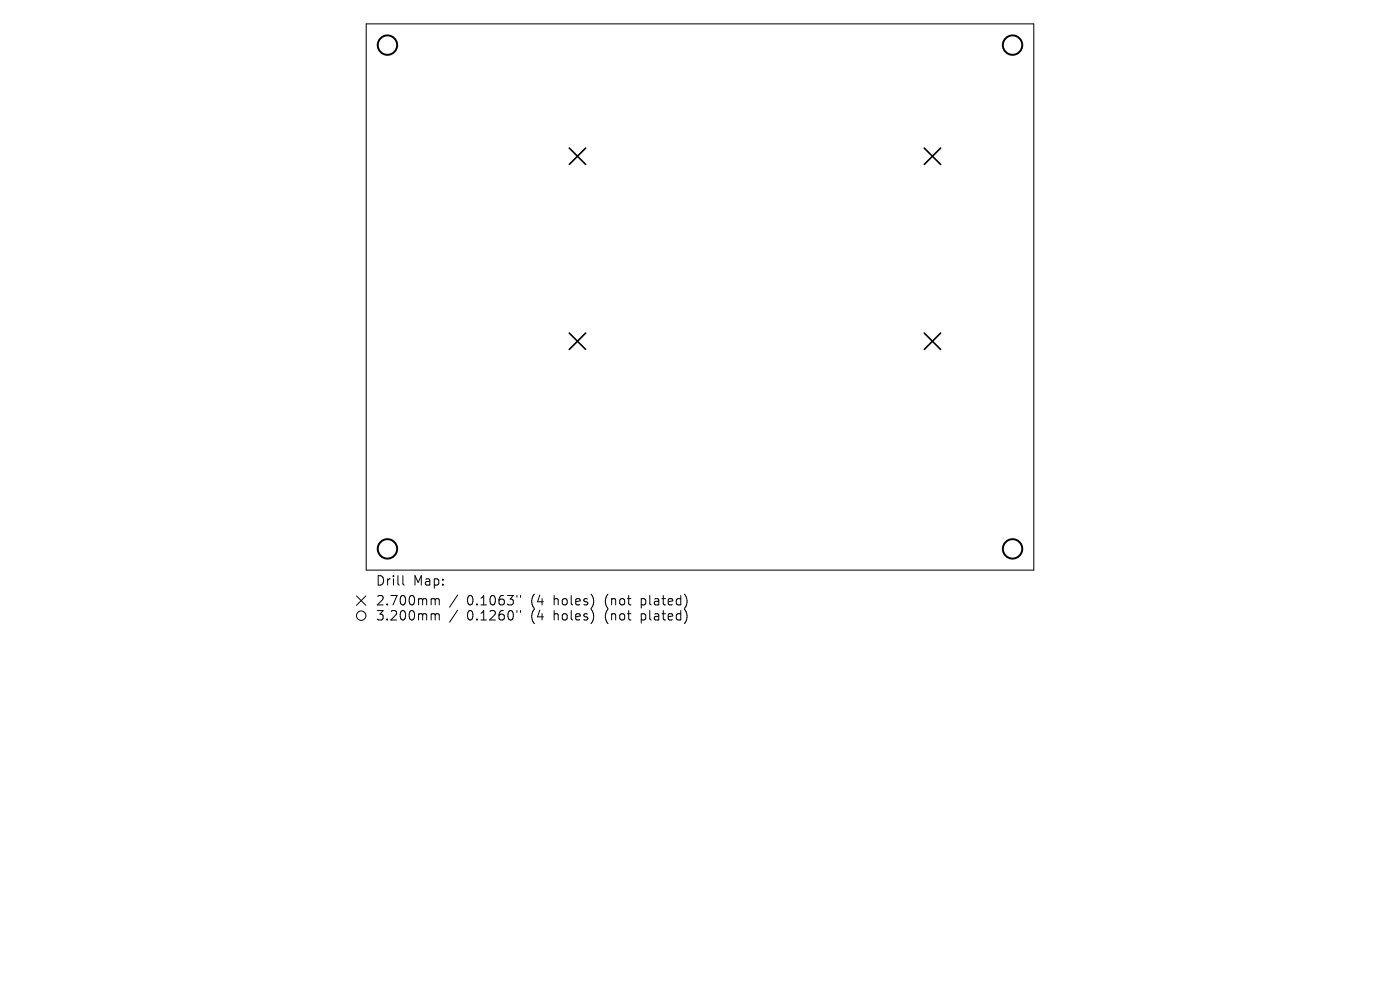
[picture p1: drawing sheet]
<svg xmlns="http://www.w3.org/2000/svg" width="297mm" height="210mm" viewBox="0 0 297 210" stroke-linecap="round" stroke-linejoin="round" font-family="sans-serif">
<defs><g id="words">
<g font-size="2.8">
<text x="79.6" y="124.5">Drill</text>
<text x="87.6" y="124.5">Map:</text>
<text x="79.6" y="128.7">2.700mm</text>
<text x="79.6" y="131.9">3.200mm</text>
<text x="99.1" y="128.7">0.1063&quot;</text>
<text x="99.1" y="131.9">0.1260&quot;</text>
<text x="112.8" y="128.7">(4</text>
<text x="112.8" y="131.9">(4</text>
<text x="117.8" y="128.7">holes)</text>
<text x="117.8" y="131.9">holes)</text>
<text x="128.8" y="128.7">(not</text>
<text x="128.8" y="131.9">(not</text>
<text x="136.6" y="128.7">plated)</text>
<text x="136.6" y="131.9">plated)</text>
</g>
</g></defs>
<g fill="none" stroke="#000" stroke-width=".21">
<path d="M77.7 5.1h141.6v115.8h-141.6zM75.6 126.4l2 2M77.6 126.4l-2 2M85.5 122.1v1.7l.3 .3M91.8 127l.4 .1 .1 .2M91.8 130.2h.2l.3 .3M92.3 127.3l.3-.3 .5 .1 .1 1.2M92.3 127.3v1M92.3 130.5v1M92.3 130.5l.3-.3 .5 .1 .1 1.2M97.1 126.2l-1.7 2.6M97.1 129.4l-1.7 2.6"/>
<path d="M109.7 126.3v.4M109.7 129.5v.4M110.4 126.3v.4M110.4 129.5v.4"/>
<circle cx="76.6" cy="130.6" r="1"/>
</g>
<path d="M120.8 31.4l3.4 3.5M124.2 31.4l-3.4 3.5M196.1 31.4l3.5 3.5M199.6 31.4l-3.5 3.5M120.8 70.6l3.4 3.5M124.2 70.6l-3.4 3.5M196.1 70.6l3.5 3.5M199.6 70.6l-3.5 3.5" fill="none" stroke="#000" stroke-width=".35"/>
<g fill="none" stroke="#000" stroke-width=".41">
<circle cx="82.2" cy="9.6" r="2.06"/>
<circle cx="214.8" cy="9.6" r="2.06"/>
<circle cx="82.2" cy="116.4" r="2.06"/>
<circle cx="214.8" cy="116.4" r="2.06"/>
</g>
<use href="#words"/>
</svg>
